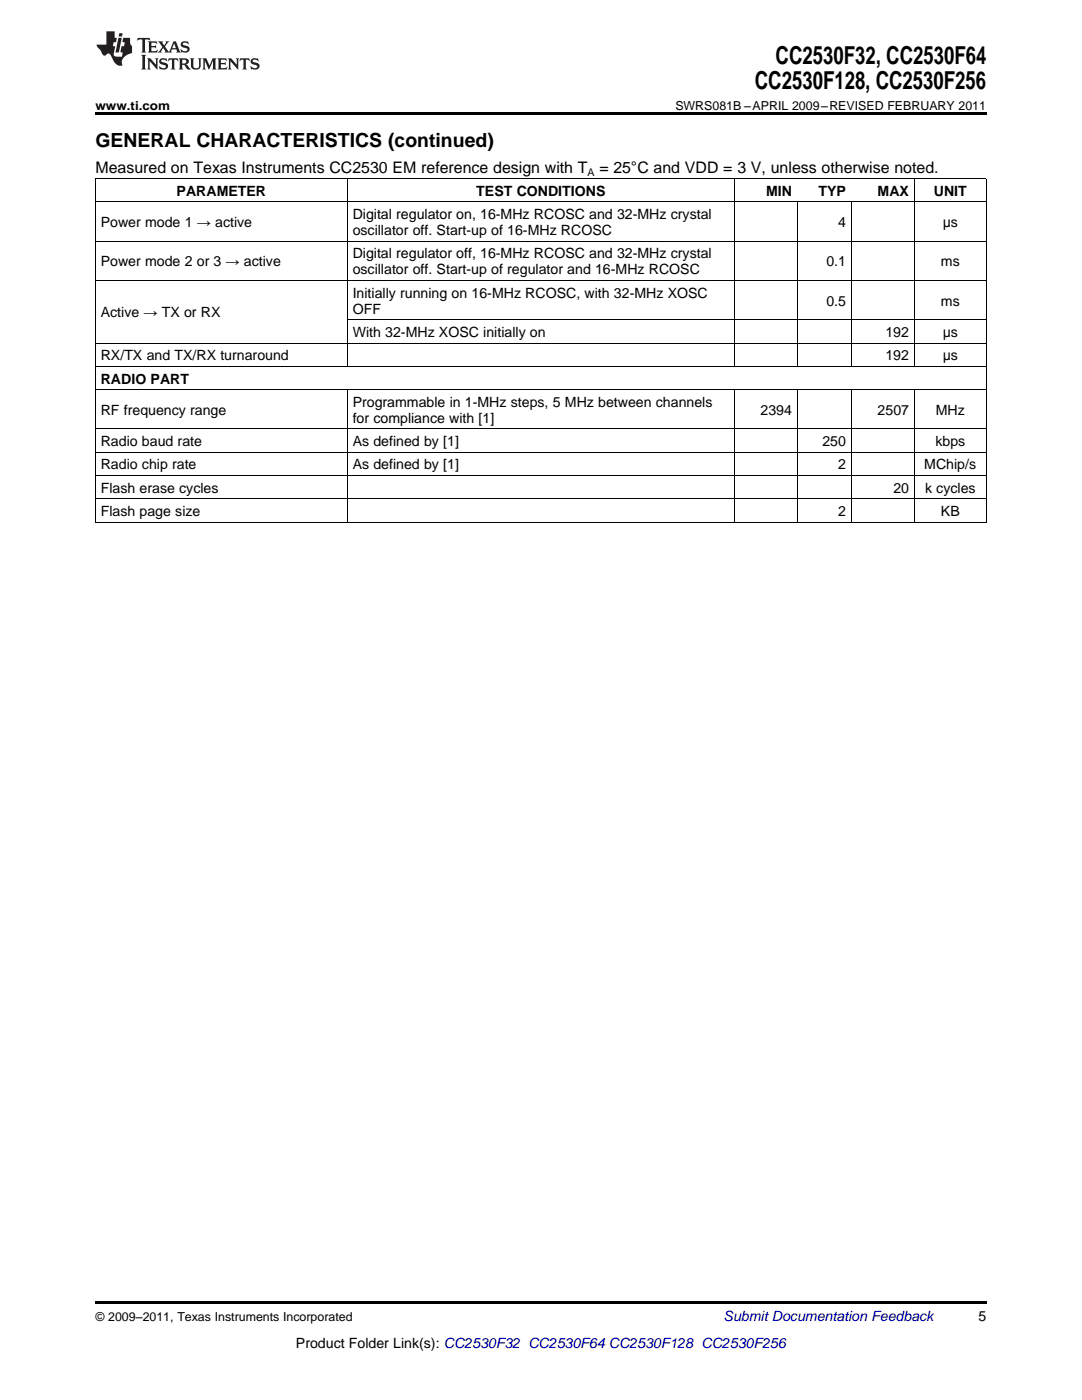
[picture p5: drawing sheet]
<svg xmlns="http://www.w3.org/2000/svg" width="216mm" height="279mm" viewBox="0 0 216 279" stroke-linecap="round" stroke-linejoin="round" font-family="sans-serif">
<defs><g id="words">
<g font-size="4.9">
<text x="150.6" y="17.8">CC2530F128, CC2530F256</text>
<text x="154.8" y="12.8">CC2530F32, CC2530F64</text>
</g>
<text font-size="3.9" x="19" y="29.3">GENERAL CHARACTERISTICS (continued)</text>
<g font-size="3.2">
<text x="19" y="34.4">Measured on Texas Instruments CC2530 EM reference design with T</text>
<text x="119.6" y="34.4">= 25°C and VDD = 3 V, unless otherwise noted.</text>
</g>
<g font-size="2.8">
<text x="35.2" y="39.1">PARAMETER</text>
<text x="95" y="39.1">TEST CONDITIONS</text>
<text x="152.9" y="39.1">MIN</text>
<text x="163.3" y="39.1">TYP</text>
<text x="175.1" y="39.1">MAX</text>
<text x="186.3" y="39.1">UNIT</text>
<text x="20.1" y="45.3">Power mode 1 → active</text>
<text x="70.4" y="43.7">Digital regulator on, 16-MHz RCOSC and 32-MHz crystal</text>
<text x="70.4" y="46.9">oscillator off. Start-up of 16-MHz RCOSC</text>
<text x="167.2" y="45.3">4</text>
<text x="188.1" y="45.3">μs</text>
<text x="20.1" y="53.2">Power mode 2 or 3 → active</text>
<text x="70.4" y="51.6">Digital regulator off, 16-MHz RCOSC and 32-MHz crystal</text>
<text x="164.9" y="53.2">0.1</text>
<text x="187.7" y="53.2">ms</text>
<text x="70.4" y="54.8">oscillator off. Start-up of regulator and 16-MHz RCOSC</text>
<text x="70.4" y="59.4">Initially running on 16-MHz RCOSC, with 32-MHz XOSC</text>
<text x="20.1" y="63.3">Active → TX or RX</text>
<text x="70.4" y="62.6">OFF</text>
<text x="164.9" y="61">0.5</text>
<text x="187.7" y="61">ms</text>
<text x="20.1" y="71.9">RX/TX and TX/RX turnaround</text>
<text x="70.4" y="67.2">With 32-MHz XOSC initially on</text>
<text x="176.7" y="67.2">192</text>
<text x="176.7" y="71.9">192</text>
<text x="188.1" y="67.2">μs</text>
<text x="188.1" y="71.9">μs</text>
<text x="20.1" y="76.6">RADIO PART</text>
<text x="20.1" y="82.8">RF frequency range</text>
<text x="70.4" y="81.2">Programmable in 1-MHz steps, 5 MHz between channels</text>
<text x="151.8" y="82.8">2394</text>
<text x="175.1" y="82.8">2507</text>
<text x="186.7" y="82.8">MHz</text>
<text x="20.1" y="89">Radio baud rate</text>
<text x="70.4" y="84.4">for compliance with [1]</text>
<text x="70.4" y="89">As defined by [1]</text>
<text x="164.1" y="89">250</text>
<text x="186.7" y="89">kbps</text>
<text x="20.1" y="93.7">Radio chip rate</text>
<text x="70.4" y="93.7">As defined by [1]</text>
<text x="167.2" y="93.7">2</text>
<text x="184.4" y="93.7">MChip/s</text>
<text x="20.1" y="98.4">Flash erase cycles</text>
<text x="178.3" y="98.4">20</text>
<text x="184.6" y="98.4">k cycles</text>
<text x="20.1" y="103">Flash page size</text>
<text x="167.2" y="103">2</text>
<text x="187.7" y="103">KB</text>
<text x="195.3" y="263.6">5</text>
<text x="59.1" y="269">Product Folder Link(s): CC2530F32 CC2530F64 CC2530F128 CC2530F256</text>
</g>
<text font-size="2.8" fill="#0000c8" x="144.4" y="263.6">Submit Documentation Feedback</text>
<g font-size="2.5">
<text x="19" y="21.9">www.ti.com</text>
<text x="134.8" y="21.9">SWRS081B –APRIL 2009–REVISED FEBRUARY 2011</text>
<text x="19" y="263.6">© 2009–2011, Texas Instruments Incorporated</text>
</g>
<text font-size="2.1" x="117.2" y="35.1">A</text>
</g></defs>
<g fill="#231f20">
<path d="M27.5 7.6l-.1 .5 .4-.2h.6v.1v2.1l-.2 .4h1l-.3-.4v-2.1l.1-.1h.5l.5 .2-.2-.5zM29.5 8.3l.2 .3v1.5l-.2 .4h1.8l.2-.6a1.04 1.04 0 0 1-1.3 .2v-.7h.6l.3 .2v-.6l-.3 .2h-.6v-.6l.8-.1 .4 .3-.2-.5zM31.5 8.3l.9 1.1-.9 1.1h.8l-.2-.2 .5-.7 .4 .7-.2 .2h1.5l-.1-.2 .1-.4h.9l.1 .4-.2 .2h1l-.3-.3-.7-1.9h-.5l-.9 2-.8-1 .9-1h-.8l.1 .3-.3 .5-.4-.6 .2-.2zM34.7 8.6l.4 1h-.7zM36.3 8.4a.63 .63 0 0 0-.2 .7 .63 .63 0 0 0 .6 .4l.6 .2 .1 .2a.75 .75 0 0 1-.7 .4 .75 .75 0 0 1-.6-.5l.1 .7 .1-.1a1.11 1.11 0 0 0 1.5-.6 1.13 1.13 0 0 0-1.2-.8l-.1-.4a1.04 1.04 0 0 1 1.2 .2l-.2-.5-.1 .1-.5-.2zM28.2 10.9l.2 .4v2.2l-.2 .4h1l-.3-.4v-2.2l.3-.4zM29.3 11.6l.3 .4v1.5l-.3 .4h.8l-.2-.4v-1.3l1.5 1.7v-1.9l.2-.4h-.7l.2 .4v.9l-1.1-1.3zM32 11.8a.62 .62 0 0 0-.2 .7 .62 .62 0 0 0 .6 .4l.6 .1 .1 .3a.76 .76 0 0 1-.7 .3 .76 .76 0 0 1-.6-.4l.1 .7 .1-.1a1.11 1.11 0 0 0 1.5-.6 1.13 1.13 0 0 0-1.2-.8l-.1-.4a1.04 1.04 0 0 1 1.2 .2l-.2-.6-.1 .1-.5-.1zM33.7 11.6l-.2 .6a.61 .61 0 0 1 .8-.3v1.6l-.2 .4h.9l-.2-.4v-1.6a.63 .63 0 0 1 .8 .3l-.2-.6zM35.6 11.6l.3 .4v1.5l-.3 .4h1l-.2-.2v-.8l.5 .2a.76 .76 0 0 0 1.2 .7l-1-1a.58 .58 0 0 0 .6-.5 .58 .58 0 0 0-.5-.6zM36.4 11.9h.1a.45 .45 0 0 1 .5 .1 .45 .45 0 0 1 .1 .5l-.7 .2zM37.9 11.6l.2 .2a2.17 2.17 0 0 0 .3 1.9 .99 .99 0 0 0 1.6-.6v-1.1l.2-.4h-.7l.2 .2a1.92 1.92 0 0 1-.2 1.8 .6 .6 0 0 1-.9-.5v-1.1l.2-.4zM40.4 11.6l.2 .4v1.5l-.2 .4h.7l-.2-.4v-1.4l.8 1.8 .8-1.8v1.4l-.2 .4h.9l-.2-.4v-1.5l.2-.4h-.8l-.6 1.5-.6-1.5zM43.4 11.6l.2 .4v1.5l-.2 .4h1.8l.2-.6a1.04 1.04 0 0 1-1.3 .1v-.6h.5l.4 .2v-.6l-.4 .2h-.5v-.7h.8l.3 .3-.1-.6zM45.5 11.6l.2 .4v1.5l-.2 .4h.7l-.2-.4v-1.3l1.5 1.7v-1.9l.2-.4h-.7l.2 .4v.9l-1.1-1.3zM47.9 11.6l-.1 .6a.61 .61 0 0 1 .8-.3v1.6l-.3 .4h1l-.3-.4 .1-1.6a.63 .63 0 0 1 .7 .3l-.1-.6zM50.2 11.8a.62 .62 0 0 0-.2 .7 .62 .62 0 0 0 .6 .4l.6 .1 .2 .3a.76 .76 0 0 1-.8 .3 .76 .76 0 0 1-.6-.4l.1 .7 .2-.1a1.11 1.11 0 0 0 1.5-.6 1.13 1.13 0 0 0-1.3-.8l-.1-.4a1.04 1.04 0 0 1 1.2 .2l-.1-.6-.2 .1-.5-.1z"/>
<path d="M21.2 6.3v2.6h-1.9l.1 .4 .7 .9a.91 .91 0 0 0 1 .8 .56 .56 0 0 1 .5-.3 .56 .56 0 0 1 .5 .3l.4 .8a1.53 1.53 0 0 0 1.9 1.2 1.54 1.54 0 0 1 1-2.1l.9-.3v-1.4a1.52 1.52 0 0 1-.3-1.6h-1.4l-.2 .8h.5l-.2 .8h-.4l-.2 1v.2l.4 .1-.2 .8a1.93 1.93 0 0 1-1.6-.3l.3-1.8h-.5l.2-.8h.4l.2-.8h-.4v-1.3zM23.6 7.6l-.6 2.9h.7l.6-2.9zM23.8 6.6l-.1 .7h.6l.2-.7z"/>
</g>
<path d="M19 22.5h177.8v.5h-177.8zM19 259.7h177.8v.5h-177.8z" fill="#000"/>
<g fill="none" stroke="#000" stroke-width=".2">
<path d="M19 35.6h177.8M19.1 35.7v68.6M69.3 35.7v37.5M146.5 35.7v37.5M182.4 35.7v37.5M196.8 35.7v68.6M19 56h177.8M19 48.1h177.8M19 40.3h177.8M159 40.4v32.8M169.8 40.4v32.8M19 77.8h177.8"/>
<path d="M19 73.1h177.8M19 68.5h177.8M69.3 77.8v26.5M69.3 63.8h127.5M146.5 77.8v26.5M159 77.8v26.5M169.8 77.8v26.5M182.4 77.8v26.5M19 99.6h177.8M19 94.9h177.8M19 90.3h177.8M19 85.6h177.8"/>
<path d="M19 104.2h177.8"/>
</g>
<use href="#words"/>
</svg>
